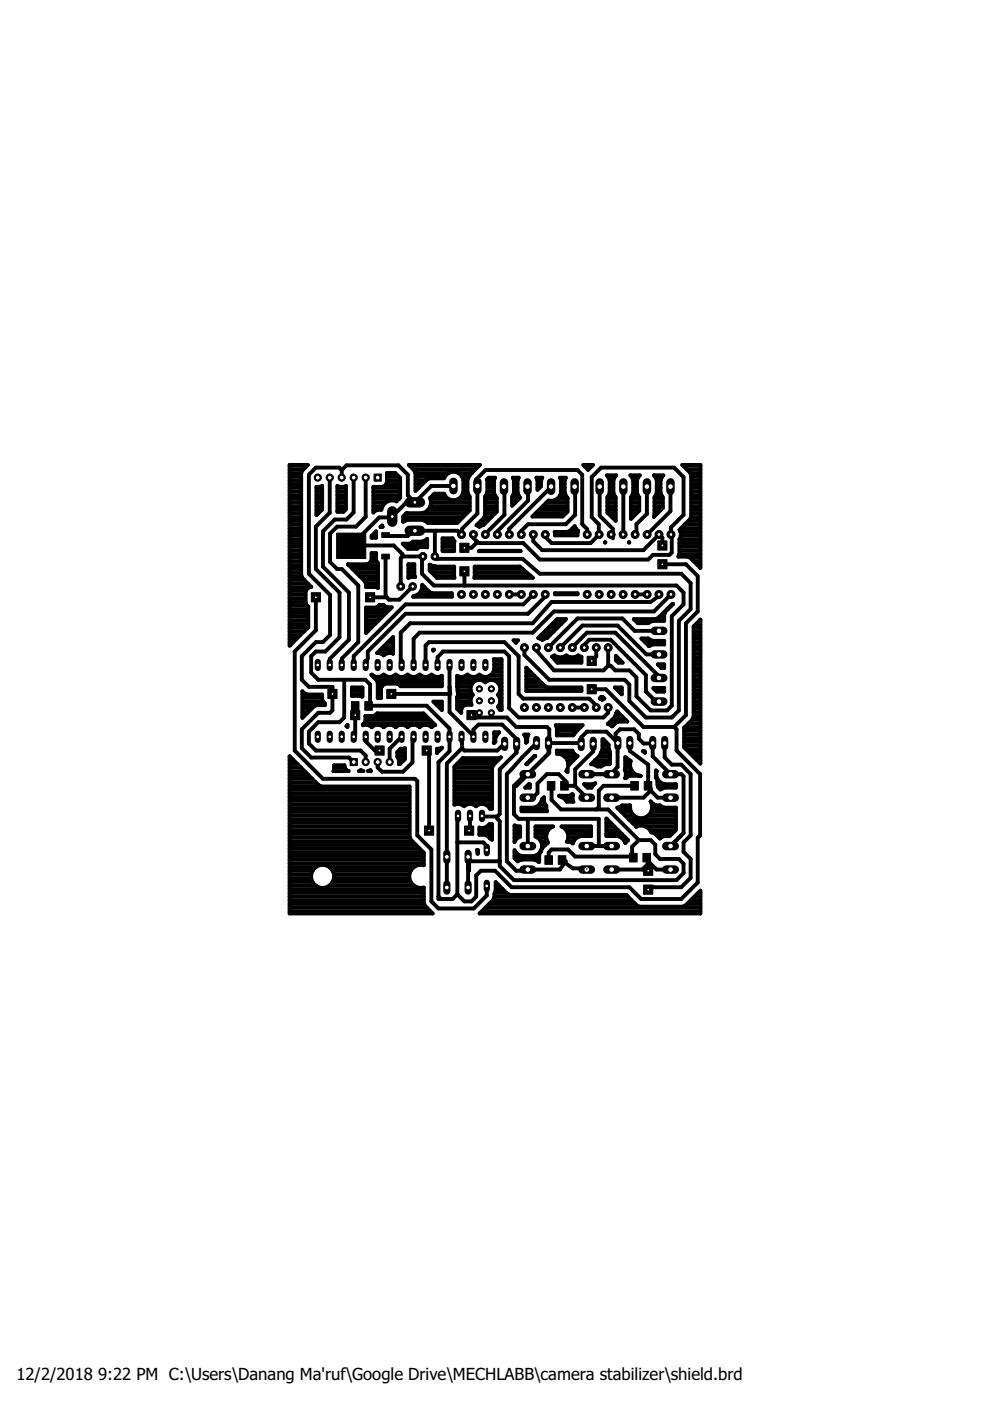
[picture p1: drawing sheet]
<svg xmlns="http://www.w3.org/2000/svg" width="210mm" height="297mm" viewBox="0 0 210 297" stroke-linecap="round" stroke-linejoin="round" font-family="sans-serif">
<defs><g id="words">
<g font-size="3.5">
<text x="3.5" y="292.5">12/2/2018</text>
<text x="20.8" y="292.5">9:22 PM C:\Users\Danang Ma'ruf\Google Drive\MECHLABB\camera stabilizer\shield.brd</text>
</g>
</g></defs>
<g fill="#000" stroke="#000" stroke-width=".21">
<path d="M71.4 113h6.2v5.4h-6.2zM80.9 112.9h1.6v1.1h-1.6zM80.9 117.5h1.6v1h-1.6zM74.5 148.8h1.6v1.8h-1.6zM77.3 148.8h1.7v1.8h-1.7zM116 165.7h1.6v1.8h-1.6zM118.9 165.7h1.6v1.8h-1.6zM133.7 165.7h1.6v1.8h-1.6zM136.6 165.7h1.6v1.8h-1.6zM115.5 181.4h1.6v1.9h-1.6zM118.4 181.4h1.6v1.9h-1.6zM133.5 180.9h1.6v1.9h-1.6z"/>
<path d="M136.3 180.9h1.6v1.9h-1.6z"/>
</g>
<g fill="none" stroke="#000" stroke-width=".83">
<path d="M61.4 98.6h3.9l-1.2 1.1-.2 .6v21.7l.2 .6 1.9 1.9a1.2 1.2 0 0 0-1.2 .9v2.4l.6 .9v4.3l-4 3.9zM61.4 99.5h2.9M61.4 98.7h3.7M72.5 99.7l-.6-.6h-4.9l-1.5 1.5v21l4.5 4.5v8.5l-1.5 1.5h-1.5l-3 3v5l1.5 1.5h4.5l.5 .5M72.5 99.7v1.6M72.5 99.7l1-1h11l2 1.9v4.4l1.5 1.5M86.7 98.6h15l-2.1 2.1-.5 1v2.7l.5 .9v2.9l-2.7 2.7h-6.2l-.3-.3-.9-.4h-3.1l-.9 .4v-1.1l.7-.7h3.3a2.3 2.3 0 0 0 1.7-3.2l.9-.9h2a2.13 2.13 0 0 0 2.2 1.4 2.13 2.13 0 0 0 2-1.7v-2.7a2.14 2.14 0 0 0-2-1.7 2.14 2.14 0 0 0-2.2 1.4h-3l-.6 .3-2.4 2.4v-3.8l-.3-.6zM86.9 98.7h14.7M87.6 99.5h13.2M123.7 98.6h2l-1 1zM123.8 98.7h1.8M124.6 99.5h.2"/>
<path d="M144.8 98.7h3.7M145.6 99.5h2.9M61.4 115.1h2.5M61.4 116.7h2.5M61.4 100.3h2.5M61.4 112.8h2.5M61.4 119.8h2.5M61.4 119h2.5M61.4 118.3h2.5M61.4 117.5h2.5M61.4 115.9h2.5M61.4 114.4h2.5"/>
<path d="M61.4 113.6h2.5M61.4 112h2.5M61.4 111.2h2.5M61.4 110.4h2.5M61.4 109.7h2.5M61.4 108.9h2.5M61.4 108.1h2.5M61.4 107.3h2.5M61.4 106.6h2.5M61.4 105.8h2.5M61.4 105h2.5M61.4 104.2h2.5"/>
<path d="M61.4 103.4h2.5M61.4 102.6h2.5M61.4 101.9h2.5M61.4 101.1h2.5M67.1 103.2h.7l.5-.2v5l-1.2 1.2zM67.1 108.9h.3M67.1 108.1h1.1M67.1 107.3h1.2M67.1 106.6h1.2M67.1 105.8h1.2M67.1 105h1.2M67.1 104.2h1.2"/>
<path d="M67.1 103.4h1.2M69.9 101.3v7.4l-2.9 3v8.9l5 5v9.5l-3 3h-2l-1 1v3.5l1.5 1.5h10l1 1v4.3l-.4 .3 12.4-.1 4.8 4.9v4.8l-2.3 2.3v29h3l1-1M71.5 103l.6 .2h.8l.4-.2v5l-.5 .5h-1.3zM71.5 108.1h1.7M71.5 107.3h1.8M71.5 106.6h1.8M71.5 105.8h1.8M71.5 105h1.8M71.5 104.2h1.8M71.5 103.4h1.8M73.8 119.6h4l.5-.1 .5-.8v-1.4h.9v1.4l.4 .7v5.3l-.4-.2h-2.1v-.7l-.3-.6zM73.9 119.7h.1"/>
<path d="M74 119.8h6.1M75 101.3v7.3l-1.5 1.6h-2.5l-2.5 2.4v7.5l5.5 5.5v10l-4.1 4.1v1.3M77.5 101.3v8.3l-2 2.1h-4l-1.5 1.4v6l1.5 1.5h1l3.5 3.5v12l-3.5 3.5v1.4M78.6 119h1.3M78.8 113.6l1-.9-.1 1.3h-.9zM78.8 118.3h.9M78.8 117.5h.9M78.8 113.6h.9M79.2 108.1h.8M79.2 107.3h1.9M79.2 106.6h2.6M79.2 105.8h5.4"/>
<path d="M79.2 105h5.6M79.2 104.2h5.6M79.2 103.4h5.6M79.6 112.8h.1M80.7 111.7h.4l-.1-.3-.3 .3M81.7 118v8.4l.3 .2M81.9 102.6h2.9M82 100.3h1.8l1 1 .1 4.1-.8 .9a2.27 2.27 0 0 0-3.2 1.8h-.8l-.9 .6v-5.5h1.9l.4-.1 .5-.8zM82 101.9h2.8M82 101.1h2.6M85.3 118h4.4l-.2 .2v3.4l2.5 2.5h51.4l1.5 1.5v2.5l-2.5 2.5v19l-1 1h-3.5l-3-3v-4l-1.5-1.5h-2.9l-1-1h-.6M85.3 118l-.3 .3v6"/>
<path d="M85.4 115.3h1.4l.8-.5h1.9l1.1-.5v1.8l-1.8-.1-.4 .4h-1.9zM85.5 110.4h.3M85.5 109.7h12.6M86 115.9h4.6M86.1 108.9h12.8M86.6 119.6h1.2v2.4l.2 .4-.9-.1-.5 .2zM86.6 119.8h1.2M87.1 115.1h3.5M88 106.5h-1.8l-3.2 3.2h-2.6l-5.9 6 .4 .4h.6l.5-.4h7.5l1.8 1.8v.5M88.1 100.3h7M88.1 103.4h.7M88.1 102.6h1.4"/>
<path d="M88.1 101.9h2.2M88.1 101.1h6.2M90.1 110.4h7.3M90.5 114.4h.1M90.7 108.1h8.9M91.1 119.7l1.3 .4h3.9l.1 2.4h-3.8l-1.5-1.5zM91.1 119.8h.2M91.2 107.3h8.4M91.2 105.8h3.9M91.4 106.6h8.2M91.8 105h2.5M92.5 112.5l-.3 .3v5.2l.5 .5h18.1l3.6 3.1h30l2 2v5.5l-2.5 2.5v19l-1.5 1.5h-5.5l-3.5-3.5v-3.5l-1-1h-15.9l-5.3-5.2v-1.6"/>
<path d="M93.8 115.1h2.5M93.8 116.7h2.5M93.8 114.1h2.1l.5 .6-.1 2.2h-2.4zM93.8 115.9h2.5M93.8 114.4h2.3M96.1 103h-4.7l-3.4 3.5M97.2 100.3h2.8M97.2 105.8h2.4M98 105h1.4M98 101.1h1.4M98.3 104.2h.8M98.3 103.4h.8"/>
<path d="M98.3 102.6h.8M98.3 101.9h.8M100.4 113.3v.8l.8 .8M101 103.7v-2.1l2-1.9h19.4l1 .9v10.5l1.1 1.1v1.1M101 103.3l.2-.3v5.9l-3.2 3.2-.1 1.2-.9-.8h-9.4l-1.1 1.1h-4.5l-.3-.1M101.2 111.2h1.4M101.2 114.9l-1.2 1.2h-1.5M101.5 116.9h8.9zM102 110.4h1.4M102.5 111.3h.1M102.7 109.7h1.4M102.8 108.9h2.1"/>
<path d="M102.8 108.1h2.5M102.8 107.3h2.5M102.8 106.6h2.5M102.8 105.8h2.5M103.1 105h1.8M103.3 104.2h1.4M103.3 103.4h1.4M103.3 102.6h1.4M103.3 101.9h1.4M104.7 101.9l.3-.6h-1.4l-.3 .3v2.8l-.5 .9v3.9l-.2 .6-1.6 1.6 .6 .3 .9-.4M104.7 101.9v2.6l.6 1v3l-2.8 2.8M106.8 103.2l.2 6-4.1 4.1"/>
<path d="M108.6 106.6h.7M108.6 105.8h1.4M108.8 105h1.1M109 101.9v2.6l-.4 .8v1.9l1.7-1.7-.6-1v-2.6M109 101.9l-.3-.6h1.3l-.3 .6M109 104.2h.7M109 103.4h.7M109 102.6h.7M109 101.9h.7M111.8 103.2l.2 3-6.5 6.4v.7M113.1 113.3v1.5l1.9 1.8h21.4l3.3-3.3 .7 .7v1.7M113.5 108.9h6.4"/>
<path d="M114 101.9v1.9l.7-.7v-1.2M114 101.9l-.3-.6h1.3l-.3 .6M114 103.4h.4M114 102.6h.7M114 101.9h.7M114.3 108.1h6M115.1 107.3h5.2M115.6 113.3v.5l1.3 1.3h8.3l1.8-1.8v-2.2l-1.5-1.5v-8.4l1.9-2.1h15.5l2 2.1v8l-2.6 2.6v1.5l.1 .2v3.6l-.5 .5h-3.4l-1.1 1h-23l-3.4-3.5h-9.5l-.3-.2M115.8 106.6h4.5M116.8 103.2l-8.9 8.9 .1 1.2M118.1 105.8h2.2M118.7 105h1.2"/>
<path d="M119 101.9v2.6a2.12 2.12 0 0 1-2.7 1.6l-3.4 3.4h6.4l1-1v-3l-.6-1v-2.6M119 101.9l-.3-.6h1.3l-.3 .6M119 104.2h.7M119 103.4h.7M119 102.6h.7M119 101.9h.7M120.3 112.8l.6-.3 1-1 .2 .6 .5 .5-.2 .9h-4.7l-.1-.7h4.9M121.4 112h.6M121.8 103.2l.1 6-1.9 1.9h-8l-1.5 1.5v.7M127.1 103.2v6.1l2.8 2.8v2.1M128.2 115h.1M128.8 108.1h1.7"/>
<path d="M128.8 107.3h1.7M128.8 106.6h1.7M128.8 105.8h1.7M128.9 101.1l.4 .8M128.9 101.1l-.2-.3h2l-.3 .3M128.9 101.1h1.5M129 108.9h1.5M129.1 105h1.2M129.3 101.9v2.6l-.5 .9v3.3l1.7 1.7v-5l-.5-.9v-2.6M129.3 104.2h.7M129.3 103.4h.7M129.3 102.6h.7"/>
<path d="M129.3 101.9h.7M129.6 113.3l.3 .4M129.8 109.7h.7M130.4 101.1l-.4 .8M132.2 103.2l-.1 10.1M133.4 115h.1M133.8 109.7h.3M133.8 108.9h1.1M133.8 108.1h1.7M133.8 107.3h1.7M133.8 106.6h1.7M133.8 105.8h1.7"/>
<path d="M133.9 101.1l-.3-.3h2.1l-.3 .3M133.9 101.1l.4 .8M133.9 101.1h1.5M134.1 105h1.2M134.3 101.9v2.6l-.5 .9v4.6l1.7-1.7v-2.9l-.5-.9v-2.6M134.3 104.2h.7M134.3 103.4h.7M134.3 102.6h.7M134.3 101.9h.7M135.4 101.1l-.4 .8M137.2 103.2v5.7l-2.3 2.2v1.9l-.2 .3M138.8 108.9h.5"/>
<path d="M138.8 108.1h1.3M138.8 107.3h1.7M138.8 106.6h1.7M138.8 105.8h1.7M138.9 101.1l-.3-.3h2.1l-.3 .3M138.9 101.1l.4 .8M138.9 101.1h1.5M139.1 105h1.2M139.3 101.9v2.6l-.5 .9v3.9l-.2 .3 1.9-1.9v-2.3l-.5-.9v-2.6M139.3 104.2h.7M139.3 103.4h.7M139.3 102.6h.7"/>
<path d="M139.3 101.9h.7M140.4 101.1l-.4 .8M140.4 119.6h5l2.5 2.5v7.5l-2.5 2.5v19.5l-2.5 2.5M142.2 103.2v5.2l-5 4.9M144.1 115.1h4.4M144.1 116.7h4.4M144.1 114.4l.2-.7v-.8l-.2-.6 2.2-2.2 .3-.6v-8.7l-.3-.6-1.6-1.6h3.8v21.8l-1.7-1.7M144.1 114.4v3.1M144.1 117.5l-.3 .5h2l.6 .3M144.1 117.5h4.4M144.1 115.9h4.4M144.1 114.4h4.4"/>
<path d="M144.3 112.8h4.2M144.3 113.6h4.2M144.4 112h4.1M145.1 111.2h3.4M145.9 110.4h2.6M146.3 100.3h2.2M146.3 118.3h2.2M146.4 118.3l.4 .4M146.5 109.7h2M146.6 108.9h1.9M146.6 108.1h1.9M146.6 107.3h1.9"/>
<path d="M146.6 106.6h1.9M146.6 105.8h1.9M146.6 105h1.9M146.6 104.2h1.9M146.6 103.4h1.9M146.6 102.6h1.9M146.6 101.9h1.9M146.6 101.1h1.9M146.8 118.7h.1M147.1 119h1.4M147.9 119.8h.6M61.4 126.1h3.4"/>
<path d="M61.4 127.6h3.4M61.4 136.2h.7M61.4 135.4h1.5M61.4 134.7h2.3M61.4 133.9h3.1M61.4 133.1h3.8M61.4 132.3h4M61.4 131.5h4M61.4 130.7h4M61.4 130h4M61.4 129.2h4M61.4 128.4h3.7"/>
<path d="M61.4 126.9h3.4M61.4 125.3h3.5M61.4 124.5h4.3M61.4 123.7h3.9M61.4 122.9h3.1M61.4 122.2h2.5M61.4 121.4h2.5M61.4 120.6h2.5M61.6 136.8h.1M67 126.6v7l-4.5 4.5v21l6 6h19.5l.5 .5v11.5l3 3v11l1.5 1.5h7.5l2.7-2.7v-2.1M74.7 120.6h5.4M75.5 121.4h4.6"/>
<path d="M76.3 122.2h3.8M77.1 122.9h3M77.6 123.7h2.5M77.6 128.8h2.1l.8-.5h.8l.8 .5h1l-5.5 5.4zM77.6 133.9h.3M77.6 133.1h1.1M77.6 132.3h1.9M77.6 131.5h2.7M77.6 130.7h3.5M77.6 130h4.3M77.6 129.2h5M78.5 126.6h3.5"/>
<path d="M79.8 124.5h.3M79.9 138.5l3.5-3.4v3.5a1.69 1.69 0 0 0-2.1 .4l-.8-.5zM80.3 128.4h1.1M80.5 128.3h.1M80.6 137.8h2.8M80.7 138.6h1.3M81.4 137h2M82.2 136.2h1.2M83 135.4h.4M83.2 138.6h.2M86.6 122.2h1.3M86.6 121.4h1.2"/>
<path d="M86.6 120.6h1.2M87.5 124.3l-2.8 2.8h-2.2l-.5-.5M88.6 126.1h7.2M89.3 125.3h1.5M89.5 124l1.5 1.5 .7 .3h4.1v.7h-8.2l.2-.2a1.96 1.96 0 0 0 1.7-2.3zM89.5 124.5h.5M91.1 120.6h5.2M91.5 121.4h4.8M91.8 137.8h.2l-.2 .1zM92.3 122.2h4M98.5 121.1v3M100.6 120.1h9.6l2.8 2.4h-12.4z"/>
<path d="M100.6 122.2h12M100.6 121.4h11.1M100.6 120.6h10.2M108 126h2.5M108.9 135.8h.9l-.4 .5zM109.3 136.2h.1M113.1 126l-2.1 2.1h-25l-11 11v1.9M113.7 137.3v.6l3.8 4.2h10.5l.9-1M114.1 135.3l4-4h1.9l-4 4-1 .4zM114.1 135.3h.1M114.6 135.4h.8M114.7 134.7h1.9"/>
<path d="M115.5 133.9h1.9M115.6 126v.5l-3.6 3.6h-26l-8 8v1.5l-.5 1.4M116.3 133.1h1.9M117.1 139.2l.4-.2a2.03 2.03 0 0 0 2.6 0 2.03 2.03 0 0 0 2.5 0l.7 .3v1.2h-5.1zM117.1 132.3h1.9M117.2 139.3h1.1M117.7 125.8h4.7v.2h-4.7zM117.9 131.5h1.8M118.8 137.3l4.7-4.7h7.4l6.2 6.1h2.6M119.3 139.3h1.5M121.3 137.3l3.1-3.2h6.1l8.9 9 .3 .6M121.8 139.3h1.5"/>
<path d="M123.9 137.3l.1-.7 .9-1h4.6l7.4 7.5v3.5l2.5 2.5h1M126.4 137.3v1.9l-.9 .9M128.9 137.3v3.8M130.6 139.3h.3M130.6 139.1l1.4 1.4h-.9l-.5-.5zM134.4 131.3h4.6l.6-.3 2.9-2.9h.2l-1.6 1.6-.3 .6v1.3h-2.4l-.9 .5h-2.3zM134.6 131.5h6.2M134.7 126h2.5M136 135.4h1.5l.9 .5h2.4v.7h-2.4l-.8 .4zM136 135.4h1.5M136.8 136.2h4M137.6 137h.1"/>
<path d="M139.7 126v.3l-1.8 1.3h-21l-4 4.5h-25.9l-2 2v5.7l.2 1.2M139.7 133.8h-5.1l-2.6-2.7h-9.6l-6.1 6.2M139.8 130.7h1M140.6 130h.3M141.4 129.2h.2M142.2 128.4h.2M142.3 126l-3.7 3.6h-21.1l-4.6 4.5h-23.9l-1.3 1.3v5.6M147.1 132.8l1.4-1.4v30.5l-3.4-3.4v-4.2l1.7-1.8 .3-.5zM147.1 139.3h1.4M147.1 137.8h1.4M147.1 138.6h1.4M147.1 137h1.4"/>
<path d="M147.1 136.2h1.4M147.1 135.4h1.4M147.1 134.7h1.4M147.1 133.9h1.4M147.1 133.1h1.4M147.6 132.3h.9M148.3 131.5h.2M64.1 147.2h.8M64.1 149.5h4.8v-.4l-.4-.3-.2-.5v-1h-3.1l-.6-.3-.5-.4v5.6l2.5-2.4 .6-.3M64.1 151.8h.4M64.1 151h1.2M64.1 150.3h1.9"/>
<path d="M64.1 148.7h4.4M64.1 147.9h4.2M70.2 145.9l.3-.3v5l-.5 .5h-2.5l-3.5 3.5v4l2 2h8l1 1M72.5 141h.1M73 144.1v8l-1 1h-4.5l-2 2v2.5l1.5 1.5h9.5l1 1.1v1.4M73.4 153.9l.3-.2v.4zM74.6 147.2h2.3M74.6 145.8h2.3v1.9l-2.3-.1zM74.6 146.4h2.3M75.3 149.7v6.2l-.3 .3-.2-.2M76.9 153.6h.1M76.9 153.6v.2a1.72 1.72 0 0 1 1.9 .4"/>
<path d="M77.2 153.4h14.7M77.5 152.6h13.6M77.5 156.2v1l2 1.9h1M78.8 154.2h.1M78.8 154.2a1.79 1.79 0 0 1 2.5 0M78.9 143.2h.2M79 143.2a1.8 1.8 0 0 0 2.3-.2l.3 .2M79 143.2l-.3-.1 1.2 1.1 .2 .6M79.7 144h14M80 151.3h9.8l2.5 2.4-.8 .5M80 151.3l-.8 .5M80 151.3h.1"/>
<path d="M80.1 147.2h.7M80.1 145.6h.8M80.1 144.8v3.2h.7v-2.1l.2-.4 .8-.6h2.4l.8 .6h8.7M80.1 147.9h.7M80.1 146.4h.7M80.1 144.8h13.6M81.1 143.2h.5M81.3 154.2h.1M81.3 154.2a1.79 1.79 0 0 1 2.6 0M81.6 143.2a1.8 1.8 0 0 0 2.3-.2l.2 .2M83.6 143.2h.5M83.9 154.2h.1"/>
<path d="M83.9 154.2a1.79 1.79 0 0 1 2.5 0M84.1 143.2l.7 .3h.7l.7-.3M84.2 159.4l.7-.7 1-.1v2.4l-1.1 1h-.2a1.88 1.88 0 0 0-.4-1.6zM84.2 159.6h1.7M84.8 158.9h1.1M85.2 156.2l-2.6 2.5v2.9M86.2 143.2h.5M86.2 143.2l.2-.2a1.8 1.8 0 0 0 2.4 .2M86.4 154.2h.1M86.4 154.2a1.79 1.79 0 0 1 2.6 0M87.7 156.2l-.2 .2v5.2l-2 2h-4.5l-.9-.9v-1.1M88.7 143.2h.5"/>
<path d="M88.8 143.2l.2-.2a1.8 1.8 0 0 0 2.3 .2M88.9 154.2h.1M89 154.2a1.79 1.79 0 0 1 2.5 0M90.2 141v-4.1l.8-.8h16l3 3v8l1 1h13.9l1.5 1.5v.4M90.4 151.8h-12.9v1l-.2 .5-.3 .3M90.5 159.1l.5 .5v16.5M91.2 143.2h.5M91.3 143.2l.2-.2a1.75 1.75 0 0 0 2.2 .3v2.2M91.5 154.2h.1M91.9 148.8h1.8v1.7zM92.6 149.5h1.1M92.6 158.7h.5l.6-.2-1.1 1.1z"/>
<path d="M92.6 159.6h.1M92.6 158.9h.8M92.8 141v-1.7l1.2-1.2h13l.9 1v11l2.1 2h18l.9-1v-1.1M93.4 150.3h.3M93.7 145.5h.1M95.3 141v10l5.1 5M95.3 145.6l.2 1.5h-12.5M96.9 147.9v2.4M96.9 149.5h1.8M96.9 147.9h3M96.9 150.3h1M96.9 148.7h2.9"/>
<path d="M96.9 144.8h3.4M96.9 144h9.4M96.9 145.6h2.9M97 146.4h2.8M97.1 147.2h3M97.7 151h.1M97.9 156.2l.1 2.4M98 158.6l-3.3 3.3v26.3M98.9 143.2h.5M99.3 143.2l-.2-.2a1.79 1.79 0 0 1-2.2 .3v2.2l.2 1.8-.2 .6M99.3 143.2a1.8 1.8 0 0 0 2.3-.2l.3 .2M100 151.6v.5h7.5l2 2h6.5l.5 .5v5l-7 7"/>
<path d="M100.1 147.1a1.89 1.89 0 0 1 .3-2.5 1.89 1.89 0 0 1 2.5 .1 1.89 1.89 0 0 1 2.5-.1 1.89 1.89 0 0 1 .4 2.5M100.1 147.1l.2 .2a1.77 1.77 0 0 0-.3 2.1h-1.2a1.32 1.32 0 0 0-1 1.8l-.9-.9M100.5 156.1l-.1 .1v-1.5l1.1-1.1h5l3 3v3M101.4 143.2h.5M101.9 143.2a1.9 1.9 0 0 0 2.9-1.2l-.1-2.2h1.6l.1 10.7h-.4l-.4-.6a1.74 1.74 0 0 0 0-2.6l.2-.2M103.9 143.2h2.4M104.6 142.5h1.7M104.8 157.3h.2M104.8 157.2l-.1 .3 .3-.2M104.8 140.9h1.5M104.8 155.7h.6M104.8 156.5h.2"/>
<path d="M104.8 141.7h1.5M104.8 140.1h1.5M105 156.5l.3-.7 .5-.5h-1v1.9M105 156.5v.8M105.6 144.8h.7M105.7 147.2h.6M105.9 149.5h.4M105.9 150.3h.4M105.9 147.9h.4M106 145.6h.3M106.1 148.7h.2M106.1 146.4h.2"/>
<path d="M107 157.7l-1.5 1.4h-7l-.5-.5M109.5 157.6v1.9l-3.5 3.6v9.5l-.5 .5M111.1 155.7h.9l-.2 .7v.8l-.3 .3v-1zM111.5 156.5h.3M111.5 157.3h.2M111.6 145.6h4.1M111.6 141.6l3.9 3.9 .6 .3h7.2v.7h-11.7zM111.6 146.4h11.7M111.6 144.8h3.2M111.6 144h2.4M111.6 143.2h1.7M111.6 142.5h.9"/>
<path d="M111.6 141.7h.1M113.7 157.5l-3 3.1-3.2 3.5v18.5l2 2h2.2l.2-.2h6.8l1.3-1.8h-.6l-.2-.2 2.3 1.7h2.9l.5 .5M115.1 145.1h.1M116.3 159.8v-2.3h6.7l.2 .2v-1.4l1.2-1.2h4.2l2.4 2.4-.1 5.1-1.5 1.5M117.8 140.1h5.5M117.9 153.8h5.6l-2 2.1h-3.4v-1.6zM118 154.2h5.1M118.1 159.2h3.3l.2 .4 .9 .7-2 2.1a2.27 2.27 0 0 0-2.4-2.6zM118.1 155.7h3.5M118.1 159.6h3.5M118.1 154.9h4.2M121.3 150h2.6"/>
<path d="M125.5 146.1h2.9l8 8h6.5M125.8 157.7v1.6l-3.9 3.8v3.6M127.2 148.1l.3-.3h.3l.3 .3-.4 .3zM127.3 147.9h.7M127.4 159.6h1.9M127.7 156.7h.2l1.1 1.2v.8l.3 .7v2.5a2.58 2.58 0 0 0-1.9 .6h-.7l-1-.5h-.4l1.8-1.8a5.4 5.4 0 0 0 .6-3.5zM127.7 158.9h1.4M127.7 158.1h1.3M127.7 157.3h.8M129 153.4h1.4M129.8 152.6h2.8M130.4 145.8h1.4v1.4z"/>
<path d="M130.4 151.8h1.4M130.5 157.1v-1.5l.9-1h3.1l.9 1v1l1 1 2-.1M130.7 140.1h.9M130.7 151h.4M130.9 150.8l2.1 2.2h-1.9l-.6 .2-.7 .8-.9-.5 1.4-1.5zM131 146.4h.8M131.8 147.2h.1M133.5 157.5v1.7l3.9 2.9v4.5l.5 .6v.4M136.3 159.3h.3l.2 .3zM138.4 156.6v3.8l3.8 3.7h2.3l.4 .5v12l-.5 .5M138.6 145.9h2.2v.7h-1.5zM139 146.4h1.8"/>
<path d="M139.5 140.9h1.3v.7h-.5zM139.7 148.7l.4 .4M140.9 157.5v3.1l1.5 1.5h2l2 2v13l-1.5 1.5v2l1.5 1.5v4l-2 2h-5.9l-1.1 .5M142.9 154.1l.5 .5v4.5l5 5v13l-.5 .5v9.5l-3.5 3.5h-8.5l-2.5-2.5h-24.9l-3.5-3.5h-3l-1 1v4.5l-1 1h-1.5l-1.5-1.5M145.1 154.3h.1M145.1 155.7h3.4M145.1 158.1h3.4M145.1 157.3h3.4M145.1 156.5h3.4M145.1 154.9h3.4M145.2 154.2h3.3M145.5 158.9h3"/>
<path d="M146 153.4h2.5M146.2 159.6h2.3M146.7 152.6h1.8M147.1 147.2h1.4M147.1 145.6h1.4M147.1 149.5h1.4M147.1 140.9h1.4M147.1 151.8h1.4M147.1 151h1.4M147.1 150.3h1.4M147.1 148.7h1.4M147.1 147.9h1.4"/>
<path d="M147.1 146.4h1.4M147.1 144.8h1.4M147.1 144h1.4M147.1 143.2h1.4M147.1 142.5h1.4M147.1 141.7h1.4M147.1 140.1h1.4M61.4 166.7h6.5M61.4 165.1h4.8M61.4 160.3l6.2 6.2 .6 .3h18.6v10.6l.3 .6 2.8 2.8v2.7a2.45 2.45 0 0 0-3.2 2.3 2.45 2.45 0 0 0 3.2 2.4v3.2l.2 .6 1.6 1.7h-30.3zM61.4 162h1.6M61.4 175.2h25.4"/>
<path d="M61.4 179.9h27.6M61.4 179.2h26.8M61.4 178.4h26M61.4 177.6h25.5M61.4 176.8h25.4M61.4 176h25.4M61.4 174.5h25.4M61.4 173.7h25.4M61.4 172.9h25.4M61.4 172.1h25.4M61.4 171.3h25.4M61.4 170.6h25.4"/>
<path d="M61.4 169.8h25.4M61.4 169h25.4M61.4 168.2h25.4M61.4 167.4h25.4M61.4 165.9h5.6M61.4 164.3h4M61.4 163.5h3.2M61.4 162.8h2.4M61.4 161.2h.9M61.4 160.4h.1M70.8 162.2h2.2a1.17 1.17 0 0 0 .9 1.3h-3.2zM70.8 162.8h2.3"/>
<path d="M76.1 163.5l.4-.2 .5 .2zM78 163.5l.5-.2 .1 .2zM84.2 160.4h1.7M84.6 161.2h1M96.4 166.7h7.9M96.4 165.1h7.9M96.4 162.5l1.7-1.8h7.7l.4-.1-1.6 1.6-.3 .6v8.7h-.4a1.85 1.85 0 0 0-3-.6 1.79 1.79 0 0 0-2.5 0 1.75 1.75 0 0 0-2-.3zM96.4 170.6h.1M96.4 169.8h7.9M96.4 169h7.9M96.4 168.2h7.9M96.4 167.4h7.9"/>
<path d="M96.4 165.9h7.9M96.4 164.3h7.9M96.4 163.5h7.9M96.4 162.8h8M96.9 162h7.9M97 178.6h5.5l.7 .8v.8M97.1 173l-.1 .1v16.5M97.7 161.2h7.9M97.8 170.6h1.2M99.7 173v1.9l-.2 1.2M100.3 170.6h1.2M101.6 175.5a1.76 1.76 0 0 0 2.2-.8l.5 .1v3.2l-.9-.8-.6-.2h-1.2z"/>
<path d="M101.6 176.8h2.7M101.6 176h2.7M102.2 173l.1 .1h3.2M102.8 170.6h1.5M103.2 175.2h1.1M103.7 177.6h.6M103.8 171.3h.5M105.5 173.1v.5l.5 .5v9.5l3 3h34.4l1.5-1.5v-2l-1-1h-4l-1-1v-2l-1-1h-2.5M109 166.6v6l1 1h17v5.5l.2 .3M109 166.6h.5M109.1 175.2h1.2v2.2l-.5 .2M109.1 178.4h.1"/>
<path d="M109.1 177.6h.7M109.1 176.8h1.2M109.1 176h1.2M109.6 175.2l-.5-.2v3.5l.1-.3 .6-.6M110.6 171.2h2.6a2.07 2.07 0 0 0 1.7-1.7l.4-.5v.9l.5 .9v.8l.2 .4h-5.4zM110.6 171.3h5.2M111.4 167l.7-.7h.2v.7zM111.5 164.1l-2.5 2.5M111.6 162h.2M111.7 166.7h.6M111.9 164.1l-2.5 2.5M112 173.6l-.1 5.8"/>
<path d="M112.4 161.2h.2M113.2 160.4h.1M113.3 160.3h.2l-1.9 1.7zM113.5 176.8h2.4M113.5 176h2.7M114 177.6h1.8M114.4 170.6h1.2M114.7 178.4h1.4M114.8 169.8h.5M114.9 179.9h.1M114.9 179.2h.7M116.8 166.6l.1 3 2.1 2h9.9l6.5 6.5"/>
<path d="M118.6 168.7h2.1l.6-.3 .2 .1-.1 1 .2 .5h-1.4a2.84 2.84 0 0 0-1.6-1.3zM119.1 175.2h6.2v2.1h-2.2l-.8 .3-.6 .6-.2 .6-.7-.3h-.6a2.23 2.23 0 0 0-1.1-3.3zM119.1 169h2.3M119.7 160.4h2.7M120.1 176h5.2M120.1 169.8h1.4M120.1 163.5h.1M120.2 163.5h.1M120.2 178.4h1.4M120.3 161.2h1.3M120.3 163v.7l-.2-.2zM120.4 176.8h4.9"/>
<path d="M120.5 162h.3M120.5 177.6h1.8M121.9 166.7l-2.2-.1 .3-.3v-.7l-1.6-1.5h-2.4l-2 2v2l-1.1 1h-1M121.9 166.7l2.5 2.4M123.8 166.3h1.9l.5-.2-.8 .9h-.8zM124.2 166.7h1.4M124.4 164.1h5.3M124.4 179.4h5.3M125.4 162h3.9M126.2 161.2h3.1M127 160.4h2.3M128.6 173.5l4.5 4.6-.5 .7-.2-.6-.6-.6-.8-.3h-2.4z"/>
<path d="M128.6 175.2h1.7M128.6 176.8h3.2M128.6 176h2.5M128.6 174.5h.9M128.6 173.7h.1M131 171.3h2.6M131.7 172.1h2.1M131.8 177.6h.8M132.4 178.4h.5M132.5 172.9h1.9M132.6 162h1M132.6 162.8h1.1"/>
<path d="M132.6 161.2h.9M132.6 163.5h1.4M132.7 164.3h2.4M133.1 178.1h.1M133.3 173.7h10M134.1 174.5h9.2M134.5 166.6h-6.5l-1 1v3.5l-.6 .5M134.9 175.2h.1M135.4 178.1l-1.4 1.4v2.1M135.5 164.5a2.31 2.31 0 0 1-1.8-3.1l-1.1-.9-.1 2.7 .2 .5v.9l-.2 .4 1-.5h2.3h-.2M136.8 175.2h6.5M137.4 172.9h5.9"/>
<path d="M137.9 176h5.3M137.9 169.9a2.36 2.36 0 0 1-1.5 3.6 2.36 2.36 0 0 1-2.8-2.7h-1.7l-1 .4 4 4.1a2.22 2.22 0 0 1 3.2 1.2l.8 .2 1 1M137.9 167.6l-1.5 1.5h-6.7M137.9 167.6l1.5 1.5h2.8M137.9 169.9l.6 .6 .6 .3h.8l.9 .4h2.5v4.7l-1.3 1.4h-1.2l-.7 .3M137.9 169.9h.1M138 172.1h5.3M138.2 170.6h.5M138.2 171.3h5.1M138.9 176.8h3.6M139.1 163.3l.1 .2a2.08 2.08 0 0 0 1.6 2.8h2.5v.7h-2.5l-.7 .3a1.04 1.04 0 0 1-.7-.9v-.9l-.3-.6zM139.1 164.3h.1"/>
<path d="M139.1 163.5h.1M139.3 165.1h.1M139.4 165.9h.6M139.5 166.7h3.8M139.7 177.6h.4M139.9 177.7h.1M140.1 177.6l-.2 .1M144.4 177.1l-2.2 2.3M144.4 177.1h.1M147 160.4h1.5M147.8 161.2h.7M61.4 184.6h4.9"/>
<path d="M61.4 181.5h28.5M61.4 193.2h29.9M61.4 192.4h29.1M61.4 191.6h28.5M61.4 190.9h28.5M61.4 190.1h28.5M61.4 189.3h28.5M61.4 188.5h28.5M61.4 187.7h5.5M61.4 187h4.9M61.4 186.2h4.6M61.4 185.4h4.6"/>
<path d="M61.4 183.8h5.6M61.4 183h28.5M61.4 182.3h28.5M61.4 180.7h28.4M69.8 183.8h18M69.9 187.7h17.8M70.5 184.6h16.6M70.5 187h16.6M70.8 186.2h16M70.8 185.4h16M93 190.1l.5 .5M99.3 181.7v6.5"/>
<path d="M99.5 181.6v3l-.2-.2M99.5 182.1l.5 .5h6M101.1 180.2h.2v.8zM101.2 180.7h.1M102.2 193.2h46.3M103 192.4h45.5M103.7 191.6h31M104.5 190.9h29.4M104.8 190.1h28.3M104.9 189.3h2.5M105.1 187l2.4 2.5 .6 .2h24.7l2.2 2.3 .6 .2h9.2l.6-.2 3.1-3.2v4.9h-46.8l2.9-2.9 .5-1.9zM105.1 188.5h1.5"/>
<path d="M105.1 187.7h.7M109.1 181.5h5.2M109.1 180.7h.2M109.4 182.3h1.1M110.6 181.5l-.8-.3-.7-.9v1.6l.7 .7 .8-.4h2.6l1.1 .5v-1.5l.2-.4 .5-1 1.2-1.1a2.28 2.28 0 0 1 1-3.5h-3.7v2.2a2.13 2.13 0 0 1 1.5 2.2 2.13 2.13 0 0 1-1.8 1.9M113.3 182.3h1M114.5 180.7h.1M134 181.6h-12.1l-1.4-1.5h-3.6l-.6 .6v1.7M134 181.6l.3 .2M137.1 181.8l-.2 .3 2.3 2.3h3M137.1 181.8l.3 .4v.9l-.2 .3M137.1 181.8v.5"/>
<path d="M137.2 183.4l-1 1h-6.5M137.2 183.4l.2 .2v1M145.7 191.6h2.8M146.5 190.9h2M147.3 190.1h1.2M148 189.3h.5"/>
<circle cx="68.4" cy="185.8" r="2.47"/>
</g>
<path d="M102.9 140.3v1.3" fill="none" stroke="#000" stroke-width="1.3"/>
<circle cx="102.9" cy="141" r=".4" fill="#fff" stroke="#000" stroke-width=".21"/>
<path d="M100.4 140.3v1.3" fill="none" stroke="#000" stroke-width="1.3"/>
<circle cx="100.4" cy="141" r=".4" fill="#fff" stroke="#000" stroke-width=".21"/>
<path d="M97.9 140.3v1.3" fill="none" stroke="#000" stroke-width="1.3"/>
<circle cx="97.9" cy="141" r=".4" fill="#fff" stroke="#000" stroke-width=".21"/>
<path d="M95.3 140.3v1.3" fill="none" stroke="#000" stroke-width="1.3"/>
<circle cx="95.3" cy="141" r=".4" fill="#fff" stroke="#000" stroke-width=".21"/>
<path d="M92.8 140.3v1.3" fill="none" stroke="#000" stroke-width="1.3"/>
<circle cx="92.8" cy="141" r=".4" fill="#fff" stroke="#000" stroke-width=".21"/>
<path d="M90.2 140.3v1.3" fill="none" stroke="#000" stroke-width="1.3"/>
<circle cx="90.2" cy="141" r=".4" fill="#fff" stroke="#000" stroke-width=".21"/>
<path d="M87.7 140.3v1.3" fill="none" stroke="#000" stroke-width="1.3"/>
<circle cx="87.7" cy="141" r=".4" fill="#fff" stroke="#000" stroke-width=".21"/>
<path d="M85.2 140.3v1.3" fill="none" stroke="#000" stroke-width="1.3"/>
<circle cx="85.2" cy="141" r=".4" fill="#fff" stroke="#000" stroke-width=".21"/>
<path d="M82.6 140.3v1.3" fill="none" stroke="#000" stroke-width="1.3"/>
<circle cx="82.6" cy="141" r=".4" fill="#fff" stroke="#000" stroke-width=".21"/>
<path d="M80.1 140.3v1.3" fill="none" stroke="#000" stroke-width="1.3"/>
<circle cx="80.1" cy="141" r=".4" fill="#fff" stroke="#000" stroke-width=".21"/>
<path d="M77.5 140.3v1.3" fill="none" stroke="#000" stroke-width="1.3"/>
<circle cx="77.5" cy="141" r=".4" fill="#fff" stroke="#000" stroke-width=".21"/>
<path d="M75 140.3v1.3" fill="none" stroke="#000" stroke-width="1.3"/>
<circle cx="75" cy="141" r=".4" fill="#fff" stroke="#000" stroke-width=".21"/>
<path d="M102.9 155.6v1.3" fill="none" stroke="#000" stroke-width="1.3"/>
<circle cx="102.9" cy="156.2" r=".4" fill="#fff" stroke="#000" stroke-width=".21"/>
<path d="M100.4 155.6v1.3" fill="none" stroke="#000" stroke-width="1.3"/>
<circle cx="100.4" cy="156.2" r=".4" fill="#fff" stroke="#000" stroke-width=".21"/>
<path d="M97.9 155.6v1.3" fill="none" stroke="#000" stroke-width="1.3"/>
<circle cx="97.9" cy="156.2" r=".4" fill="#fff" stroke="#000" stroke-width=".21"/>
<path d="M82.6 155.6v1.3" fill="none" stroke="#000" stroke-width="1.3"/>
<circle cx="82.6" cy="156.2" r=".4" fill="#fff" stroke="#000" stroke-width=".21"/>
<path d="M80.1 155.6v1.3" fill="none" stroke="#000" stroke-width="1.3"/>
<circle cx="80.1" cy="156.2" r=".4" fill="#fff" stroke="#000" stroke-width=".21"/>
<path d="M77.5 155.6v1.3" fill="none" stroke="#000" stroke-width="1.3"/>
<circle cx="77.5" cy="156.2" r=".4" fill="#fff" stroke="#000" stroke-width=".21"/>
<path d="M75 155.6v1.3" fill="none" stroke="#000" stroke-width="1.3"/>
<circle cx="75" cy="156.2" r=".4" fill="#fff" stroke="#000" stroke-width=".21"/>
<path d="M67.4 155.6v1.3" fill="none" stroke="#000" stroke-width="1.3"/>
<circle cx="67.4" cy="156.2" r=".4" fill="#fff" stroke="#000" stroke-width=".21"/>
<path d="M67.4 140.3v1.3" fill="none" stroke="#000" stroke-width="1.3"/>
<circle cx="67.4" cy="141" r=".4" fill="#fff" stroke="#000" stroke-width=".21"/>
<path d="M69.9 140.3v1.3" fill="none" stroke="#000" stroke-width="1.3"/>
<circle cx="69.9" cy="141" r=".4" fill="#fff" stroke="#000" stroke-width=".21"/>
<path d="M72.5 140.3v1.3" fill="none" stroke="#000" stroke-width="1.3"/>
<circle cx="72.5" cy="141" r=".4" fill="#fff" stroke="#000" stroke-width=".21"/>
<path d="M69.9 155.6v1.3" fill="none" stroke="#000" stroke-width="1.3"/>
<circle cx="69.9" cy="156.2" r=".4" fill="#fff" stroke="#000" stroke-width=".21"/>
<path d="M72.5 155.6v1.3" fill="none" stroke="#000" stroke-width="1.3"/>
<circle cx="72.5" cy="156.2" r=".4" fill="#fff" stroke="#000" stroke-width=".21"/>
<path d="M95.3 155.6v1.3" fill="none" stroke="#000" stroke-width="1.3"/>
<circle cx="95.3" cy="156.2" r=".4" fill="#fff" stroke="#000" stroke-width=".21"/>
<circle cx="101.6" cy="151.1" r=".66" fill="#000" stroke="#000" stroke-width=".21"/>
<circle cx="101.6" cy="151.1" r=".4" fill="#fff" stroke="#000" stroke-width=".21"/>
<circle cx="101.6" cy="148.6" r=".66" fill="#000" stroke="#000" stroke-width=".21"/>
<circle cx="101.6" cy="148.6" r=".4" fill="#fff" stroke="#000" stroke-width=".21"/>
<circle cx="101.6" cy="146.1" r=".66" fill="#000" stroke="#000" stroke-width=".21"/>
<circle cx="101.6" cy="146" r=".4" fill="#fff" stroke="#000" stroke-width=".21"/>
<path d="M85.2 155.6v1.3" fill="none" stroke="#000" stroke-width="1.3"/>
<circle cx="85.2" cy="156.2" r=".4" fill="#fff" stroke="#000" stroke-width=".21"/>
<path d="M87.7 155.6v1.3" fill="none" stroke="#000" stroke-width="1.3"/>
<circle cx="87.7" cy="156.2" r=".4" fill="#fff" stroke="#000" stroke-width=".21"/>
<path d="M90.2 155.6v1.3" fill="none" stroke="#000" stroke-width="1.3"/>
<circle cx="90.2" cy="156.2" r=".4" fill="#fff" stroke="#000" stroke-width=".21"/>
<path d="M92.8 155.6v1.3" fill="none" stroke="#000" stroke-width="1.3"/>
<circle cx="92.8" cy="156.2" r=".4" fill="#fff" stroke="#000" stroke-width=".21"/>
<circle cx="104.2" cy="151.1" r=".66" fill="#000" stroke="#000" stroke-width=".21"/>
<circle cx="104.2" cy="151.1" r=".4" fill="#fff" stroke="#000" stroke-width=".21"/>
<circle cx="104.2" cy="148.6" r=".66" fill="#000" stroke="#000" stroke-width=".21"/>
<circle cx="104.2" cy="148.6" r=".4" fill="#fff" stroke="#000" stroke-width=".21"/>
<circle cx="104.2" cy="146.1" r=".66" fill="#000" stroke="#000" stroke-width=".21"/>
<circle cx="104.2" cy="146" r=".4" fill="#fff" stroke="#000" stroke-width=".21"/>
<circle cx="111.2" cy="137.3" r=".85" fill="#000" stroke="#000" stroke-width=".21"/>
<circle cx="111.2" cy="137.3" r=".4" fill="#fff" stroke="#000" stroke-width=".21"/>
<circle cx="113.7" cy="137.3" r=".85" fill="#000" stroke="#000" stroke-width=".21"/>
<circle cx="113.7" cy="137.3" r=".4" fill="#fff" stroke="#000" stroke-width=".21"/>
<circle cx="116.3" cy="137.3" r=".85" fill="#000" stroke="#000" stroke-width=".21"/>
<circle cx="116.3" cy="137.3" r=".4" fill="#fff" stroke="#000" stroke-width=".21"/>
<circle cx="118.8" cy="137.3" r=".85" fill="#000" stroke="#000" stroke-width=".21"/>
<circle cx="118.8" cy="137.3" r=".4" fill="#fff" stroke="#000" stroke-width=".21"/>
<circle cx="121.3" cy="137.3" r=".85" fill="#000" stroke="#000" stroke-width=".21"/>
<circle cx="121.3" cy="137.3" r=".4" fill="#fff" stroke="#000" stroke-width=".21"/>
<circle cx="123.9" cy="137.3" r=".85" fill="#000" stroke="#000" stroke-width=".21"/>
<circle cx="123.9" cy="137.3" r=".4" fill="#fff" stroke="#000" stroke-width=".21"/>
<circle cx="126.4" cy="137.3" r=".85" fill="#000" stroke="#000" stroke-width=".21"/>
<circle cx="126.4" cy="137.3" r=".4" fill="#fff" stroke="#000" stroke-width=".21"/>
<circle cx="128.9" cy="137.3" r=".85" fill="#000" stroke="#000" stroke-width=".21"/>
<circle cx="128.9" cy="137.3" r=".4" fill="#fff" stroke="#000" stroke-width=".21"/>
<circle cx="111.2" cy="150" r=".85" fill="#000" stroke="#000" stroke-width=".21"/>
<circle cx="111.2" cy="150" r=".4" fill="#fff" stroke="#000" stroke-width=".21"/>
<circle cx="113.7" cy="150" r=".85" fill="#000" stroke="#000" stroke-width=".21"/>
<circle cx="113.7" cy="150" r=".4" fill="#fff" stroke="#000" stroke-width=".21"/>
<circle cx="116.3" cy="150" r=".85" fill="#000" stroke="#000" stroke-width=".21"/>
<circle cx="116.3" cy="150" r=".4" fill="#fff" stroke="#000" stroke-width=".21"/>
<circle cx="118.8" cy="150" r=".85" fill="#000" stroke="#000" stroke-width=".21"/>
<circle cx="118.8" cy="150" r=".4" fill="#fff" stroke="#000" stroke-width=".21"/>
<circle cx="121.3" cy="150" r=".85" fill="#000" stroke="#000" stroke-width=".21"/>
<circle cx="121.3" cy="150" r=".4" fill="#fff" stroke="#000" stroke-width=".21"/>
<circle cx="123.9" cy="150" r=".85" fill="#000" stroke="#000" stroke-width=".21"/>
<circle cx="123.9" cy="150" r=".4" fill="#fff" stroke="#000" stroke-width=".21"/>
<circle cx="126.4" cy="150" r=".85" fill="#000" stroke="#000" stroke-width=".21"/>
<circle cx="126.4" cy="150" r=".4" fill="#fff" stroke="#000" stroke-width=".21"/>
<circle cx="128.9" cy="150" r=".85" fill="#000" stroke="#000" stroke-width=".21"/>
<circle cx="128.9" cy="150" r=".4" fill="#fff" stroke="#000" stroke-width=".21"/>
<path d="M74.2 160.8h1.6v1.5h-1.6z" fill="#000" stroke="#000" stroke-width=".21"/>
<circle cx="75" cy="161.6" r=".51" fill="#fff" stroke="#000" stroke-width=".21"/>
<circle cx="77.5" cy="161.6" r=".76" fill="#000" stroke="#000" stroke-width=".21"/>
<circle cx="77.5" cy="161.6" r=".51" fill="#fff" stroke="#000" stroke-width=".21"/>
<circle cx="80.1" cy="161.6" r=".76" fill="#000" stroke="#000" stroke-width=".21"/>
<circle cx="80.1" cy="161.6" r=".51" fill="#fff" stroke="#000" stroke-width=".21"/>
<circle cx="82.6" cy="161.6" r=".76" fill="#000" stroke="#000" stroke-width=".21"/>
<circle cx="82.6" cy="161.6" r=".51" fill="#fff" stroke="#000" stroke-width=".21"/>
<path d="M111 169.1h1.8" fill="none" stroke="#000" stroke-width="1.8"/>
<circle cx="111.9" cy="169.1" r=".59" fill="#fff" stroke="#000" stroke-width=".21"/>
<path d="M123.5 169.1h1.8" fill="none" stroke="#000" stroke-width="1.8"/>
<circle cx="124.4" cy="169.1" r=".59" fill="#fff" stroke="#000" stroke-width=".21"/>
<path d="M111 164.1h1.8" fill="none" stroke="#000" stroke-width="1.8"/>
<circle cx="111.9" cy="164.1" r=".59" fill="#fff" stroke="#000" stroke-width=".21"/>
<path d="M123.5 164.1h1.8" fill="none" stroke="#000" stroke-width="1.8"/>
<circle cx="124.4" cy="164.1" r=".59" fill="#fff" stroke="#000" stroke-width=".21"/>
<path d="M111 184.4h1.8" fill="none" stroke="#000" stroke-width="1.8"/>
<circle cx="111.9" cy="184.4" r=".59" fill="#fff" stroke="#000" stroke-width=".21"/>
<path d="M123.5 184.4h1.8" fill="none" stroke="#000" stroke-width="1.8"/>
<circle cx="124.4" cy="184.4" r=".59" fill="#fff" stroke="#000" stroke-width=".21"/>
<path d="M111 179.4h1.8" fill="none" stroke="#000" stroke-width="1.8"/>
<circle cx="111.9" cy="179.4" r=".59" fill="#fff" stroke="#000" stroke-width=".21"/>
<path d="M123.5 179.4h1.8" fill="none" stroke="#000" stroke-width="1.8"/>
<circle cx="124.4" cy="179.4" r=".59" fill="#fff" stroke="#000" stroke-width=".21"/>
<path d="M128.8 169.1h1.8" fill="none" stroke="#000" stroke-width="1.8"/>
<circle cx="129.7" cy="169.1" r=".59" fill="#fff" stroke="#000" stroke-width=".21"/>
<path d="M141.3 169.1h1.8" fill="none" stroke="#000" stroke-width="1.8"/>
<circle cx="142.2" cy="169.1" r=".59" fill="#fff" stroke="#000" stroke-width=".21"/>
<path d="M128.8 164.1h1.8" fill="none" stroke="#000" stroke-width="1.8"/>
<circle cx="129.7" cy="164.1" r=".59" fill="#fff" stroke="#000" stroke-width=".21"/>
<path d="M141.3 164.1h1.8" fill="none" stroke="#000" stroke-width="1.8"/>
<circle cx="142.2" cy="164.1" r=".59" fill="#fff" stroke="#000" stroke-width=".21"/>
<path d="M128.8 184.4h1.8" fill="none" stroke="#000" stroke-width="1.8"/>
<circle cx="129.7" cy="184.4" r=".59" fill="#fff" stroke="#000" stroke-width=".21"/>
<path d="M141.3 184.4h1.8" fill="none" stroke="#000" stroke-width="1.8"/>
<circle cx="142.2" cy="184.4" r=".59" fill="#fff" stroke="#000" stroke-width=".21"/>
<path d="M128.8 179.4h1.8" fill="none" stroke="#000" stroke-width="1.8"/>
<circle cx="129.7" cy="179.4" r=".59" fill="#fff" stroke="#000" stroke-width=".21"/>
<path d="M141.3 179.4h1.8" fill="none" stroke="#000" stroke-width="1.8"/>
<circle cx="142.2" cy="179.4" r=".59" fill="#fff" stroke="#000" stroke-width=".21"/>
<path d="M138.8 148.7h1.8" fill="none" stroke="#000" stroke-width="1.8"/>
<circle cx="139.7" cy="148.7" r=".59" fill="#fff" stroke="#000" stroke-width=".21"/>
<path d="M138.8 143.7h1.8" fill="none" stroke="#000" stroke-width="1.8"/>
<circle cx="139.7" cy="143.7" r=".59" fill="#fff" stroke="#000" stroke-width=".21"/>
<path d="M138.8 138.7h1.8" fill="none" stroke="#000" stroke-width="1.8"/>
<circle cx="139.7" cy="138.7" r=".59" fill="#fff" stroke="#000" stroke-width=".21"/>
<path d="M138.8 133.8h1.8" fill="none" stroke="#000" stroke-width="1.8"/>
<circle cx="139.7" cy="133.8" r=".59" fill="#fff" stroke="#000" stroke-width=".21"/>
<path d="M83.2 108.4v2.2" fill="none" stroke="#000" stroke-width="2.2"/>
<circle cx="83.2" cy="109.5" r=".4" fill="#fff" stroke="#000" stroke-width=".21"/>
<path d="M86.9 106.5h2.1" fill="none" stroke="#000" stroke-width="2.2"/>
<circle cx="88" cy="106.5" r=".4" fill="#fff" stroke="#000" stroke-width=".21"/>
<path d="M86.9 112.5h2.1" fill="none" stroke="#000" stroke-width="2.2"/>
<circle cx="88" cy="112.5" r=".51" fill="#fff" stroke="#000" stroke-width=".21"/>
<circle cx="77.5" cy="101.3" r=".76" fill="#000" stroke="#000" stroke-width=".21"/>
<circle cx="77.5" cy="101.3" r=".51" fill="#fff" stroke="#000" stroke-width=".21"/>
<path d="M79.3 100.5h1.5v1.5h-1.5z" fill="#000" stroke="#000" stroke-width=".21"/>
<circle cx="80.1" cy="101.3" r=".51" fill="#fff" stroke="#000" stroke-width=".21"/>
<circle cx="75" cy="101.3" r=".76" fill="#000" stroke="#000" stroke-width=".21"/>
<circle cx="75" cy="101.3" r=".51" fill="#fff" stroke="#000" stroke-width=".21"/>
<circle cx="72.5" cy="101.3" r=".76" fill="#000" stroke="#000" stroke-width=".21"/>
<circle cx="72.5" cy="101.3" r=".51" fill="#fff" stroke="#000" stroke-width=".21"/>
<circle cx="69.9" cy="101.3" r=".76" fill="#000" stroke="#000" stroke-width=".21"/>
<circle cx="69.9" cy="101.3" r=".51" fill="#fff" stroke="#000" stroke-width=".21"/>
<circle cx="67.4" cy="101.3" r=".76" fill="#000" stroke="#000" stroke-width=".21"/>
<circle cx="67.4" cy="101.3" r=".51" fill="#fff" stroke="#000" stroke-width=".21"/>
<path d="M123.2 157v1.5" fill="none" stroke="#000" stroke-width="1.5"/>
<circle cx="123.2" cy="157.7" r=".51" fill="#fff" stroke="#000" stroke-width=".21"/>
<path d="M125.8 157v1.5" fill="none" stroke="#000" stroke-width="1.5"/>
<circle cx="125.8" cy="157.7" r=".51" fill="#fff" stroke="#000" stroke-width=".21"/>
<path d="M116.3 156.8v1.5" fill="none" stroke="#000" stroke-width="1.5"/>
<circle cx="116.3" cy="157.5" r=".51" fill="#fff" stroke="#000" stroke-width=".21"/>
<path d="M113.7 156.8v1.5" fill="none" stroke="#000" stroke-width="1.5"/>
<circle cx="113.7" cy="157.5" r=".51" fill="#fff" stroke="#000" stroke-width=".21"/>
<path d="M131 156.8v1.5" fill="none" stroke="#000" stroke-width="1.5"/>
<circle cx="131" cy="157.5" r=".51" fill="#fff" stroke="#000" stroke-width=".21"/>
<path d="M133.5 156.8v1.5" fill="none" stroke="#000" stroke-width="1.5"/>
<circle cx="133.5" cy="157.5" r=".51" fill="#fff" stroke="#000" stroke-width=".21"/>
<path d="M138.4 156.8v1.5" fill="none" stroke="#000" stroke-width="1.5"/>
<circle cx="138.4" cy="157.5" r=".51" fill="#fff" stroke="#000" stroke-width=".21"/>
<path d="M140.9 156.8v1.5" fill="none" stroke="#000" stroke-width="1.5"/>
<circle cx="140.9" cy="157.5" r=".51" fill="#fff" stroke="#000" stroke-width=".21"/>
<path d="M94.7 187.4v1.5" fill="none" stroke="#000" stroke-width="1.5"/>
<circle cx="94.7" cy="188.2" r=".51" fill="#fff" stroke="#000" stroke-width=".21"/>
<path d="M99.3 187.4v1.5" fill="none" stroke="#000" stroke-width="1.5"/>
<circle cx="99.3" cy="188.2" r=".51" fill="#fff" stroke="#000" stroke-width=".21"/>
<path d="M94.7 180.9v1.5" fill="none" stroke="#000" stroke-width="1.5"/>
<circle cx="94.7" cy="181.7" r=".51" fill="#fff" stroke="#000" stroke-width=".21"/>
<path d="M99.3 180.9v1.5" fill="none" stroke="#000" stroke-width="1.5"/>
<circle cx="99.3" cy="181.7" r=".51" fill="#fff" stroke="#000" stroke-width=".21"/>
<path d="M107 157v1.5" fill="none" stroke="#000" stroke-width="1.5"/>
<circle cx="107" cy="157.7" r=".51" fill="#fff" stroke="#000" stroke-width=".21"/>
<path d="M109.5 157v1.5" fill="none" stroke="#000" stroke-width="1.5"/>
<circle cx="109.5" cy="157.7" r=".51" fill="#fff" stroke="#000" stroke-width=".21"/>
<path d="M101.2 102.2v1.7" fill="none" stroke="#000" stroke-width="1.8"/>
<circle cx="101.2" cy="103" r=".59" fill="#fff" stroke="#000" stroke-width=".21"/>
<path d="M96.1 102.2v1.7" fill="none" stroke="#000" stroke-width="1.8"/>
<circle cx="96.1" cy="103" r=".59" fill="#fff" stroke="#000" stroke-width=".21"/>
<circle cx="89.7" cy="118" r=".87" fill="#000" stroke="#000" stroke-width=".21"/>
<circle cx="89.7" cy="118" r=".4" fill="#fff" stroke="#000" stroke-width=".21"/>
<circle cx="92.2" cy="118" r=".8" fill="#000" stroke="#000" stroke-width=".21"/>
<circle cx="92.2" cy="118" r=".4" fill="#fff" stroke="#000" stroke-width=".21"/>
<circle cx="85" cy="124.3" r=".87" fill="#000" stroke="#000" stroke-width=".21"/>
<circle cx="85" cy="124.3" r=".4" fill="#fff" stroke="#000" stroke-width=".21"/>
<circle cx="87.5" cy="124.3" r=".8" fill="#000" stroke="#000" stroke-width=".21"/>
<circle cx="87.5" cy="124.3" r=".4" fill="#fff" stroke="#000" stroke-width=".21"/>
<path d="M103.2 179.6v1.3" fill="none" stroke="#000" stroke-width="1.3"/>
<circle cx="103.2" cy="180.2" r=".4" fill="#fff" stroke="#000" stroke-width=".21"/>
<path d="M103.2 187.2v1.3" fill="none" stroke="#000" stroke-width="1.3"/>
<circle cx="103.2" cy="187.8" r=".4" fill="#fff" stroke="#000" stroke-width=".21"/>
<path d="M102.2 172.3v1.4" fill="none" stroke="#000" stroke-width="1.3"/>
<circle cx="102.2" cy="173" r=".4" fill="#fff" stroke="#000" stroke-width=".21"/>
<path d="M97.1 172.3v1.4" fill="none" stroke="#000" stroke-width="1.3"/>
<circle cx="97.1" cy="173" r=".4" fill="#fff" stroke="#000" stroke-width=".21"/>
<path d="M99.7 172.3v1.4" fill="none" stroke="#000" stroke-width="1.3"/>
<circle cx="99.7" cy="173" r=".4" fill="#fff" stroke="#000" stroke-width=".21"/>
<circle cx="124.5" cy="113.3" r=".85" fill="#000" stroke="#000" stroke-width=".21"/>
<circle cx="124.5" cy="113.3" r=".4" fill="#fff" stroke="#000" stroke-width=".21"/>
<circle cx="127" cy="113.3" r=".85" fill="#000" stroke="#000" stroke-width=".21"/>
<circle cx="127" cy="113.3" r=".4" fill="#fff" stroke="#000" stroke-width=".21"/>
<circle cx="129.6" cy="113.3" r=".85" fill="#000" stroke="#000" stroke-width=".21"/>
<circle cx="129.6" cy="113.3" r=".4" fill="#fff" stroke="#000" stroke-width=".21"/>
<circle cx="132.1" cy="113.3" r=".85" fill="#000" stroke="#000" stroke-width=".21"/>
<circle cx="132.1" cy="113.3" r=".4" fill="#fff" stroke="#000" stroke-width=".21"/>
<circle cx="134.7" cy="113.3" r=".85" fill="#000" stroke="#000" stroke-width=".21"/>
<circle cx="134.7" cy="113.3" r=".4" fill="#fff" stroke="#000" stroke-width=".21"/>
<circle cx="137.2" cy="113.3" r=".85" fill="#000" stroke="#000" stroke-width=".21"/>
<circle cx="137.2" cy="113.3" r=".4" fill="#fff" stroke="#000" stroke-width=".21"/>
<circle cx="139.7" cy="113.3" r=".85" fill="#000" stroke="#000" stroke-width=".21"/>
<circle cx="139.7" cy="113.3" r=".4" fill="#fff" stroke="#000" stroke-width=".21"/>
<circle cx="142.3" cy="113.3" r=".85" fill="#000" stroke="#000" stroke-width=".21"/>
<circle cx="142.3" cy="113.3" r=".4" fill="#fff" stroke="#000" stroke-width=".21"/>
<circle cx="124.5" cy="126" r=".85" fill="#000" stroke="#000" stroke-width=".21"/>
<circle cx="124.5" cy="126" r=".4" fill="#fff" stroke="#000" stroke-width=".21"/>
<circle cx="127" cy="126" r=".85" fill="#000" stroke="#000" stroke-width=".21"/>
<circle cx="127" cy="126" r=".4" fill="#fff" stroke="#000" stroke-width=".21"/>
<circle cx="129.6" cy="126" r=".85" fill="#000" stroke="#000" stroke-width=".21"/>
<circle cx="129.6" cy="126" r=".4" fill="#fff" stroke="#000" stroke-width=".21"/>
<circle cx="132.1" cy="126" r=".85" fill="#000" stroke="#000" stroke-width=".21"/>
<circle cx="132.1" cy="126" r=".4" fill="#fff" stroke="#000" stroke-width=".21"/>
<circle cx="134.7" cy="126" r=".85" fill="#000" stroke="#000" stroke-width=".21"/>
<circle cx="134.7" cy="126" r=".4" fill="#fff" stroke="#000" stroke-width=".21"/>
<circle cx="137.2" cy="126" r=".85" fill="#000" stroke="#000" stroke-width=".21"/>
<circle cx="137.2" cy="126" r=".4" fill="#fff" stroke="#000" stroke-width=".21"/>
<circle cx="139.7" cy="126" r=".85" fill="#000" stroke="#000" stroke-width=".21"/>
<circle cx="139.7" cy="126" r=".4" fill="#fff" stroke="#000" stroke-width=".21"/>
<circle cx="142.3" cy="126" r=".85" fill="#000" stroke="#000" stroke-width=".21"/>
<circle cx="142.3" cy="126" r=".4" fill="#fff" stroke="#000" stroke-width=".21"/>
<circle cx="97.9" cy="113.3" r=".85" fill="#000" stroke="#000" stroke-width=".21"/>
<circle cx="97.9" cy="113.3" r=".4" fill="#fff" stroke="#000" stroke-width=".21"/>
<circle cx="100.4" cy="113.3" r=".85" fill="#000" stroke="#000" stroke-width=".21"/>
<circle cx="100.4" cy="113.3" r=".4" fill="#fff" stroke="#000" stroke-width=".21"/>
<circle cx="102.9" cy="113.3" r=".85" fill="#000" stroke="#000" stroke-width=".21"/>
<circle cx="102.9" cy="113.3" r=".4" fill="#fff" stroke="#000" stroke-width=".21"/>
<circle cx="105.5" cy="113.3" r=".85" fill="#000" stroke="#000" stroke-width=".21"/>
<circle cx="105.5" cy="113.3" r=".4" fill="#fff" stroke="#000" stroke-width=".21"/>
<circle cx="108" cy="113.3" r=".85" fill="#000" stroke="#000" stroke-width=".21"/>
<circle cx="108" cy="113.3" r=".4" fill="#fff" stroke="#000" stroke-width=".21"/>
<circle cx="110.5" cy="113.3" r=".85" fill="#000" stroke="#000" stroke-width=".21"/>
<circle cx="110.5" cy="113.3" r=".4" fill="#fff" stroke="#000" stroke-width=".21"/>
<circle cx="113.1" cy="113.3" r=".85" fill="#000" stroke="#000" stroke-width=".21"/>
<circle cx="113.1" cy="113.3" r=".4" fill="#fff" stroke="#000" stroke-width=".21"/>
<circle cx="115.6" cy="113.3" r=".85" fill="#000" stroke="#000" stroke-width=".21"/>
<circle cx="115.6" cy="113.3" r=".4" fill="#fff" stroke="#000" stroke-width=".21"/>
<circle cx="97.9" cy="126" r=".85" fill="#000" stroke="#000" stroke-width=".21"/>
<circle cx="97.9" cy="126" r=".4" fill="#fff" stroke="#000" stroke-width=".21"/>
<circle cx="100.4" cy="126" r=".85" fill="#000" stroke="#000" stroke-width=".21"/>
<circle cx="100.4" cy="126" r=".4" fill="#fff" stroke="#000" stroke-width=".21"/>
<circle cx="102.9" cy="126" r=".85" fill="#000" stroke="#000" stroke-width=".21"/>
<circle cx="102.9" cy="126" r=".4" fill="#fff" stroke="#000" stroke-width=".21"/>
<circle cx="105.5" cy="126" r=".85" fill="#000" stroke="#000" stroke-width=".21"/>
<circle cx="105.5" cy="126" r=".4" fill="#fff" stroke="#000" stroke-width=".21"/>
<circle cx="108" cy="126" r=".85" fill="#000" stroke="#000" stroke-width=".21"/>
<circle cx="108" cy="126" r=".4" fill="#fff" stroke="#000" stroke-width=".21"/>
<circle cx="110.5" cy="126" r=".85" fill="#000" stroke="#000" stroke-width=".21"/>
<circle cx="110.5" cy="126" r=".4" fill="#fff" stroke="#000" stroke-width=".21"/>
<circle cx="113.1" cy="126" r=".85" fill="#000" stroke="#000" stroke-width=".21"/>
<circle cx="113.1" cy="126" r=".4" fill="#fff" stroke="#000" stroke-width=".21"/>
<circle cx="115.6" cy="126" r=".85" fill="#000" stroke="#000" stroke-width=".21"/>
<circle cx="115.6" cy="126" r=".4" fill="#fff" stroke="#000" stroke-width=".21"/>
<path d="M142.2 102.3v1.8" fill="none" stroke="#000" stroke-width="1.8"/>
<circle cx="142.2" cy="103.2" r=".59" fill="#fff" stroke="#000" stroke-width=".21"/>
<path d="M137.2 102.3v1.8" fill="none" stroke="#000" stroke-width="1.8"/>
<circle cx="137.2" cy="103.2" r=".59" fill="#fff" stroke="#000" stroke-width=".21"/>
<path d="M132.2 102.3v1.8" fill="none" stroke="#000" stroke-width="1.8"/>
<circle cx="132.2" cy="103.2" r=".59" fill="#fff" stroke="#000" stroke-width=".21"/>
<path d="M127.1 102.3v1.8" fill="none" stroke="#000" stroke-width="1.8"/>
<circle cx="127.1" cy="103.2" r=".59" fill="#fff" stroke="#000" stroke-width=".21"/>
<path d="M121.8 102.3v1.8" fill="none" stroke="#000" stroke-width="1.8"/>
<circle cx="121.8" cy="103.2" r=".59" fill="#fff" stroke="#000" stroke-width=".21"/>
<path d="M116.8 102.3v1.8" fill="none" stroke="#000" stroke-width="1.8"/>
<circle cx="116.8" cy="103.2" r=".59" fill="#fff" stroke="#000" stroke-width=".21"/>
<path d="M111.8 102.3v1.8" fill="none" stroke="#000" stroke-width="1.8"/>
<circle cx="111.8" cy="103.2" r=".59" fill="#fff" stroke="#000" stroke-width=".21"/>
<path d="M106.8 102.3v1.8" fill="none" stroke="#000" stroke-width="1.8"/>
<circle cx="106.8" cy="103.2" r=".59" fill="#fff" stroke="#000" stroke-width=".21"/>
<path d="M97.5 120.2h1.9v1.9h-1.9z" fill="#000" stroke="#000" stroke-width=".21"/>
<circle cx="98.5" cy="121.1" r=".3" fill="#fff" stroke="#000" stroke-width=".21"/>
<path d="M97.5 115.2h1.9v1.9h-1.9z" fill="#000" stroke="#000" stroke-width=".21"/>
<circle cx="98.5" cy="116.1" r=".3" fill="#fff" stroke="#000" stroke-width=".21"/>
<path d="M82 146.2h1.9v1.9h-1.9z" fill="#000" stroke="#000" stroke-width=".21"/>
<circle cx="83" cy="147.1" r=".3" fill="#fff" stroke="#000" stroke-width=".21"/>
<path d="M69.5 146.2h2v1.9h-2z" fill="#000" stroke="#000" stroke-width=".21"/>
<circle cx="70.5" cy="147.1" r=".3" fill="#fff" stroke="#000" stroke-width=".21"/>
<path d="M136.5 187.6h1.9v2h-1.9z" fill="#000" stroke="#000" stroke-width=".21"/>
<circle cx="137.4" cy="188.6" r=".3" fill="#fff" stroke="#000" stroke-width=".21"/>
<path d="M136.5 183.6h1.9v2h-1.9z" fill="#000" stroke="#000" stroke-width=".21"/>
<circle cx="137.4" cy="184.6" r=".3" fill="#fff" stroke="#000" stroke-width=".21"/>
<path d="M99 150.6h1.9v2h-1.9z" fill="#000" stroke="#000" stroke-width=".21"/>
<circle cx="100" cy="151.6" r=".3" fill="#fff" stroke="#000" stroke-width=".21"/>
<path d="M74.3 150.6h2v2h-2z" fill="#000" stroke="#000" stroke-width=".21"/>
<circle cx="75.3" cy="151.6" r=".3" fill="#fff" stroke="#000" stroke-width=".21"/>
<path d="M124.5 139.1h1.9v2h-1.9z" fill="#000" stroke="#000" stroke-width=".21"/>
<circle cx="125.5" cy="140.1" r=".3" fill="#fff" stroke="#000" stroke-width=".21"/>
<path d="M124.5 145.2h1.9v1.9h-1.9z" fill="#000" stroke="#000" stroke-width=".21"/>
<circle cx="125.5" cy="146.1" r=".3" fill="#fff" stroke="#000" stroke-width=".21"/>
<path d="M139.5 118.7h1.9v1.9h-1.9z" fill="#000" stroke="#000" stroke-width=".21"/>
<circle cx="140.4" cy="119.6" r=".3" fill="#fff" stroke="#000" stroke-width=".21"/>
<path d="M139.5 114.7h1.9v1.9h-1.9z" fill="#000" stroke="#000" stroke-width=".21"/>
<circle cx="140.4" cy="115.7" r=".3" fill="#fff" stroke="#000" stroke-width=".21"/>
<path d="M77.5 125.7h1.9v1.9h-1.9z" fill="#000" stroke="#000" stroke-width=".21"/>
<circle cx="78.5" cy="126.6" r=".3" fill="#fff" stroke="#000" stroke-width=".21"/>
<path d="M66 125.7h1.9v1.9h-1.9z" fill="#000" stroke="#000" stroke-width=".21"/>
<circle cx="67" cy="126.6" r=".3" fill="#fff" stroke="#000" stroke-width=".21"/>
<path d="M98.5 175.1h1.9v2h-1.9z" fill="#000" stroke="#000" stroke-width=".21"/>
<circle cx="99.5" cy="176.1" r=".3" fill="#fff" stroke="#000" stroke-width=".21"/>
<path d="M90 175.1h1.9v2h-1.9z" fill="#000" stroke="#000" stroke-width=".21"/>
<circle cx="91" cy="176.1" r=".3" fill="#fff" stroke="#000" stroke-width=".21"/>
<path d="M89.5 158.2h1.9v1.9h-1.9z" fill="#000" stroke="#000" stroke-width=".21"/>
<circle cx="90.5" cy="159.1" r=".3" fill="#fff" stroke="#000" stroke-width=".21"/>
<path d="M79.5 158.2h1.9v1.9h-1.9z" fill="#000" stroke="#000" stroke-width=".21"/>
<circle cx="80.5" cy="159.1" r=".3" fill="#fff" stroke="#000" stroke-width=".21"/>
<path d="M124.4 184.1v.3" fill="none" stroke="#000" stroke-width=".21"/>
<use href="#words"/>
</svg>
